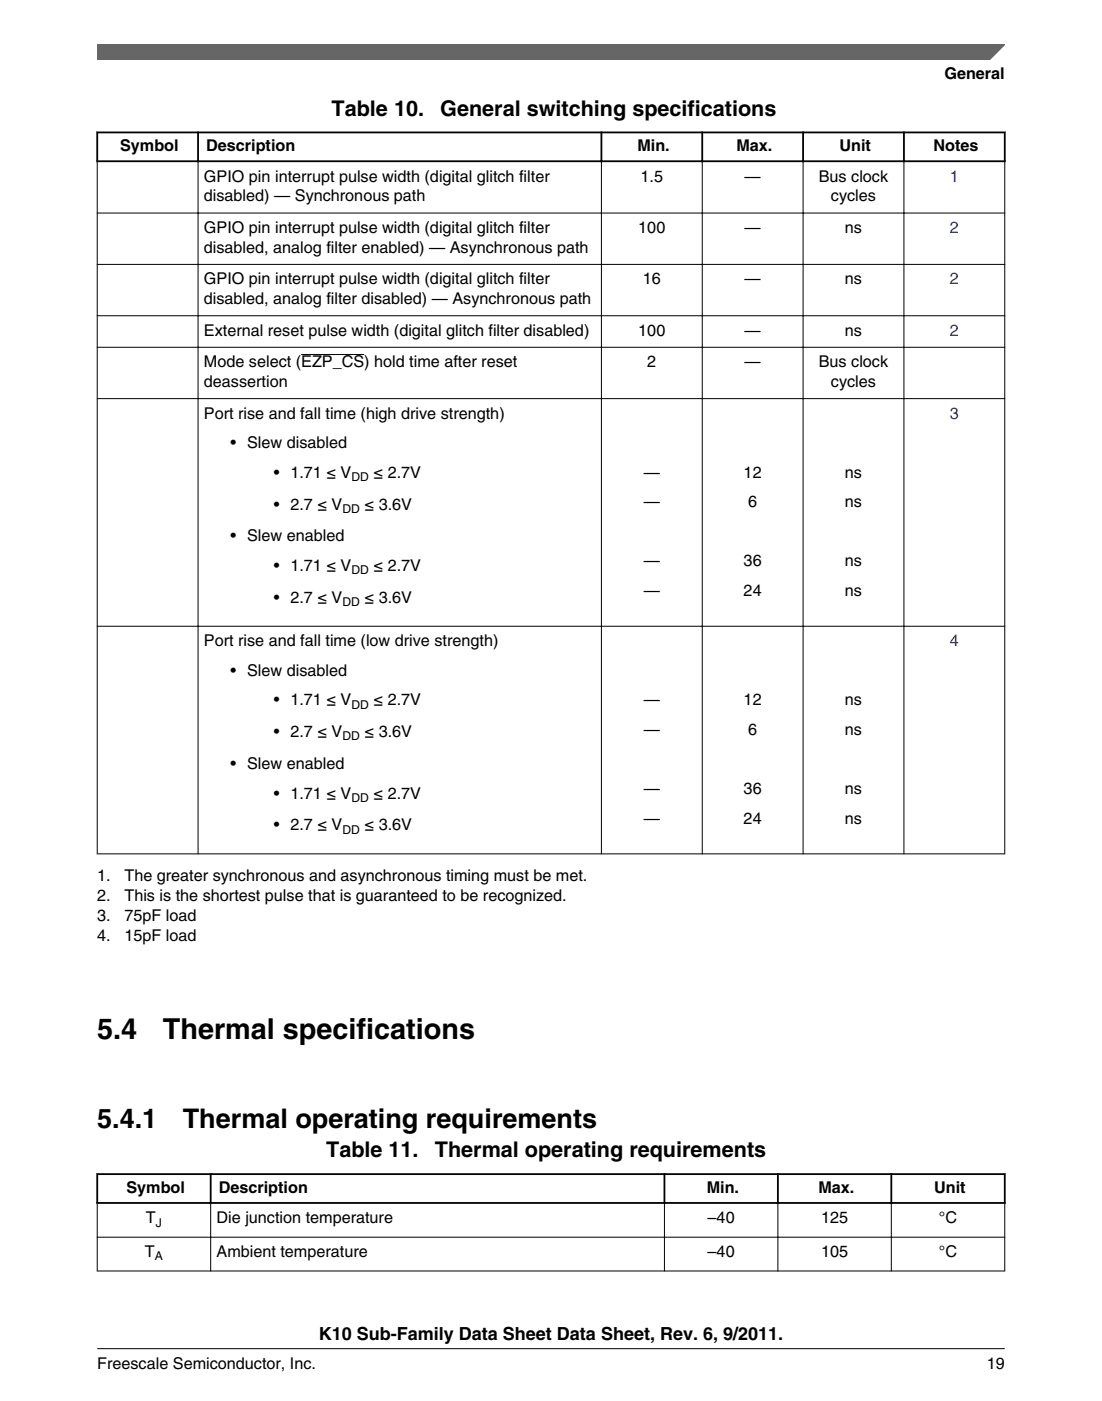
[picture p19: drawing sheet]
<svg xmlns="http://www.w3.org/2000/svg" width="216mm" height="274mm" viewBox="0 0 216 274" stroke-linecap="round" stroke-linejoin="round" font-family="sans-serif">
<defs><g id="words">
<g font-size="5.6">
<text x="19.1" y="203.5">5.4</text>
<text x="31.9" y="203.5">Thermal specifications</text>
</g>
<g font-size="5.3">
<text x="19" y="220.9">5.4.1</text>
<text x="35.8" y="220.9">Thermal operating requirements</text>
</g>
<g font-size="4.2">
<text x="65" y="22.6">Table 10.</text>
<text x="86.3" y="22.6">General switching specifications</text>
<text x="63.9" y="226.6">Table 11.</text>
<text x="85.2" y="226.6">Thermal operating requirements</text>
</g>
<text font-size="3.5" x="62.5" y="262.3">K10 Sub-Family Data Sheet Data Sheet, Rev. 6, 9/2011.</text>
<g font-size="3.2">
<text x="185" y="15.5">General</text>
<text x="23.5" y="29.6">Symbol</text>
<text x="40.4" y="29.6">Description</text>
<text x="124.9" y="29.6">Min.</text>
<text x="144.3" y="29.6">Max.</text>
<text x="164.5" y="29.6">Unit</text>
<text x="182.9" y="29.6">Notes</text>
<text x="40" y="35.6">GPIO pin interrupt pulse width (digital glitch filter</text>
<text x="125.5" y="35.6">1.5</text>
<text x="145.9" y="35.6">—</text>
<text x="160.4" y="35.6">Bus clock</text>
<text x="40" y="39.5">disabled) — Synchronous path</text>
<text x="162.8" y="39.5">cycles</text>
<text x="40" y="45.6">GPIO pin interrupt pulse width (digital glitch filter</text>
<text x="125.1" y="45.6">100</text>
<text x="145.9" y="45.6">—</text>
<text x="165.5" y="45.6">ns</text>
<text x="40" y="49.5">disabled, analog filter enabled) — Asynchronous path</text>
<text x="40" y="55.7">GPIO pin interrupt pulse width (digital glitch filter</text>
<text x="40" y="59.6">disabled, analog filter disabled) — Asynchronous path</text>
<text x="125.9" y="55.7">16</text>
<text x="145.9" y="55.7">—</text>
<text x="165.5" y="55.7">ns</text>
<text x="40" y="65.7">External reset pulse width (digital glitch filter disabled)</text>
<text x="125.1" y="65.7">100</text>
<text x="145.9" y="65.7">—</text>
<text x="165.5" y="65.7">ns</text>
<text x="40" y="71.9">Mode select (EZP_CS) hold time after reset</text>
<text x="126.8" y="71.9">2</text>
<text x="145.9" y="71.9">—</text>
<text x="160.4" y="71.9">Bus clock</text>
<text x="40" y="75.8">deassertion</text>
<text x="162.8" y="75.8">cycles</text>
<text x="40" y="82">Port rise and fall time (high drive strength)</text>
<text x="45.2" y="87.7">• Slew disabled</text>
<text x="53.7" y="93.5">• 1.71 ≤ V</text>
<text x="73.2" y="93.5">≤ 2.7V</text>
<text x="126.1" y="93.5">—</text>
<text x="145.7" y="93.5">12</text>
<text x="165.5" y="93.5">ns</text>
<text x="53.7" y="99.8">• 2.7 ≤ V</text>
<text x="71.4" y="99.8">≤ 3.6V</text>
<text x="126.1" y="99.3">—</text>
<text x="146.6" y="99.3">6</text>
<text x="165.5" y="99.3">ns</text>
<text x="45.2" y="106">• Slew enabled</text>
<text x="53.7" y="111.8">• 1.71 ≤ V</text>
<text x="73.2" y="111.8">≤ 2.7V</text>
<text x="126.1" y="110.9">—</text>
<text x="145.7" y="110.9">36</text>
<text x="165.5" y="110.9">ns</text>
<text x="53.7" y="118">• 2.7 ≤ V</text>
<text x="71.4" y="118">≤ 3.6V</text>
<text x="126.1" y="116.7">—</text>
<text x="145.7" y="116.7">24</text>
<text x="165.5" y="116.7">ns</text>
<text x="40" y="126.5">Port rise and fall time (low drive strength)</text>
<text x="45.2" y="132.3">• Slew disabled</text>
<text x="53.7" y="138.1">• 1.71 ≤ V</text>
<text x="73.2" y="138.1">≤ 2.7V</text>
<text x="126.1" y="138.1">—</text>
<text x="126.1" y="143.9">—</text>
<text x="145.7" y="138.1">12</text>
<text x="146.6" y="143.9">6</text>
<text x="165.5" y="138.1">ns</text>
<text x="165.5" y="143.9">ns</text>
<text x="53.7" y="144.3">• 2.7 ≤ V</text>
<text x="71.4" y="144.3">≤ 3.6V</text>
<text x="45.2" y="150.6">• Slew enabled</text>
<text x="126.1" y="155.5">—</text>
<text x="145.7" y="155.5">36</text>
<text x="165.5" y="155.5">ns</text>
<text x="53.7" y="156.3">• 1.71 ≤ V</text>
<text x="73.2" y="156.3">≤ 2.7V</text>
<text x="126.1" y="161.2">—</text>
<text x="145.7" y="161.2">24</text>
<text x="165.5" y="161.2">ns</text>
<text x="53.7" y="162.6">• 2.7 ≤ V</text>
<text x="71.4" y="162.6">≤ 3.6V</text>
<text x="19" y="172.5">1.</text>
<text x="24.4" y="172.5">The greater synchronous and asynchronous timing must be met.</text>
<text x="19.1" y="176.4">2.</text>
<text x="24.4" y="176.4">This is the shortest pulse that is guaranteed to be recognized.</text>
<text x="19.1" y="180.3">3.</text>
<text x="19.1" y="184.2">4.</text>
<text x="24.4" y="180.3">75pF load</text>
<text x="24.4" y="184.2">15pF load</text>
<text x="24.8" y="233.5">Symbol</text>
<text x="42.9" y="233.5">Description</text>
<text x="138.5" y="233.5">Min.</text>
<text x="160.3" y="233.5">Max.</text>
<text x="183" y="233.5">Unit</text>
<text x="28.6" y="239.5">T</text>
<text x="42.4" y="239.5">Die junction temperature</text>
<text x="138.6" y="239.5">–40</text>
<text x="160.9" y="239.5">125</text>
<text x="184" y="239.5">°C</text>
<text x="28.4" y="246.2">T</text>
<text x="42.4" y="246.2">Ambient temperature</text>
<text x="138.6" y="246.2">–40</text>
<text x="160.9" y="246.2">105</text>
<text x="184" y="246.2">°C</text>
<text x="19" y="268">Freescale Semiconductor, Inc.</text>
<text x="193.3" y="268">19</text>
</g>
<g font-size="3.2" fill="#00f">
<text x="186.1" y="35.6">1</text>
<text x="186.1" y="45.6">2</text>
<text x="186.1" y="55.7">2</text>
<text x="186.1" y="65.7">2</text>
<text x="186.1" y="82">3</text>
<text x="186.1" y="126.5">4</text>
</g>
<g font-size="2.4">
<text x="68.9" y="94.2">DD</text>
<text x="67.1" y="100.4">DD</text>
<text x="68.9" y="112.4">DD</text>
<text x="67.1" y="118.6">DD</text>
<text x="68.9" y="138.7">DD</text>
<text x="67.1" y="145">DD</text>
<text x="68.9" y="157">DD</text>
<text x="67.1" y="163.2">DD</text>
<text x="30.5" y="240.2">J</text>
<text x="30.3" y="246.8">A</text>
</g>
</g></defs>
<path d="M59 69.4h12.4" fill="none" stroke="#000" stroke-width=".2"/>
<g fill="#fff">
<path d="M117.9 68.1h19.6v9.9h-19.6z" fill-rule="evenodd"/>
<path d="M137.7 68.1h19.6v9.9h-19.6z" fill-rule="evenodd"/>
<path d="M157.4 68.1h19.6v9.9h-19.6z" fill-rule="evenodd"/>
<path d="M177.2 68.1h19.6v9.9h-19.6z" fill-rule="evenodd"/>
<path d="M19.1 78.1h19.6v44.4h-19.6z" fill-rule="evenodd"/>
<path d="M38.9 78.1h78.8v44.4h-78.8z" fill-rule="evenodd"/>
<path d="M117.9 78.1h19.6v44.4h-19.6z" fill-rule="evenodd"/>
<path d="M137.7 78.1h19.6v44.4h-19.6z" fill-rule="evenodd"/>
<path d="M157.4 78.1h19.6v44.4h-19.6z" fill-rule="evenodd"/>
<path d="M177.2 78.1h19.6v44.4h-19.6z" fill-rule="evenodd"/>
<path d="M19.1 122.7h19.6v44.4h-19.6z" fill-rule="evenodd"/>
<path d="M38.9 122.7h78.8v44.4h-78.8z" fill-rule="evenodd"/>
<path d="M117.9 122.7h19.6v44.4h-19.6z" fill-rule="evenodd"/>
<path d="M137.7 122.7h19.6v44.4h-19.6z" fill-rule="evenodd"/>
<path d="M157.4 122.7h19.6v44.4h-19.6z" fill-rule="evenodd"/>
<path d="M177.2 122.7h19.6v44.4h-19.6z" fill-rule="evenodd"/>
</g>
<path d="M18.9 25.9h178.1M18.9 31.6h178.1M19 25.8v5.9M38.8 25.8v5.9M117.8 25.8v5.9M137.6 25.8v5.9M157.3 25.8v5.9M177.1 25.8v5.9M196.8 25.8v5.9" fill="none" stroke="#000" stroke-width=".35"/>
<g fill="none" stroke="#000" stroke-width=".2">
<path d="M19 31.7v135.6M38.8 31.4v135.9M117.8 31.4v135.9M137.6 31.4v135.9M157.3 31.4v135.9M177.1 31.4v135.9M196.8 31.7v135.6M19 41.7h177.9M19 51.8h177.9M19 61.8h177.9M19 68h177.9M19 78.1h177.9"/>
<path d="M19 122.6h177.9M19 167.2h177.9"/>
</g>
<g fill="#fff">
<path d="M19 223h177.8v27.7h-177.8z" fill-rule="evenodd"/>
<path d="M19.2 230.1h21.9v5.3h-21.9z" fill-rule="evenodd"/>
<path d="M41.5 230.1h88.5v5.3h-88.5z" fill-rule="evenodd"/>
<path d="M130.4 230.1h21.8v5.3h-21.8z" fill-rule="evenodd"/>
<path d="M152.6 230.1h21.8v5.3h-21.8z" fill-rule="evenodd"/>
<path d="M174.8 230.1h21.9v5.3h-21.9z" fill-rule="evenodd"/>
<path d="M19.1 235.7h22.1v6.5h-22.1z" fill-rule="evenodd"/>
<path d="M41.4 235.7h88.7v6.5h-88.7z" fill-rule="evenodd"/>
<path d="M130.3 235.7h22v6.5h-22z" fill-rule="evenodd"/>
<path d="M152.5 235.7h22v6.5h-22z" fill-rule="evenodd"/>
<path d="M174.7 235.7h22.1v6.5h-22.1z" fill-rule="evenodd"/>
<path d="M19.1 242.3h22.1v6.5h-22.1z" fill-rule="evenodd"/>
<path d="M41.4 242.3h88.7v6.5h-88.7z" fill-rule="evenodd"/>
<path d="M130.3 242.3h22v6.5h-22z" fill-rule="evenodd"/>
<path d="M152.5 242.3h22v6.5h-22z" fill-rule="evenodd"/>
<path d="M174.7 242.3h22.1v6.5h-22.1z" fill-rule="evenodd"/>
</g>
<path d="M18.9 229.9h178.1M18.9 235.5h178.1M19 229.7v6M41.3 229.7v6M130.2 229.7v6M152.4 229.7v6M174.6 229.7v6M196.8 229.7v6" fill="none" stroke="#000" stroke-width=".35"/>
<path d="M19 235.7v13.3M41.3 235.3v13.7M130.2 235.3v13.7M152.4 235.3v13.7M174.6 235.3v13.7M196.8 235.7v13.3M19 242.2h177.9M19 248.9h177.9" fill="none" stroke="#000" stroke-width=".2"/>
<path d="M19 8.7h177.8l-5.6 3h-172.2z" fill="#666"/>
<path d="M19 11.7v-3h177.8l-3 3" fill="none" stroke="#666" stroke-width=".28"/>
<path d="M19 264.1h177.8" fill="none" stroke="#000" stroke-width=".2"/>
<use href="#words"/>
</svg>
